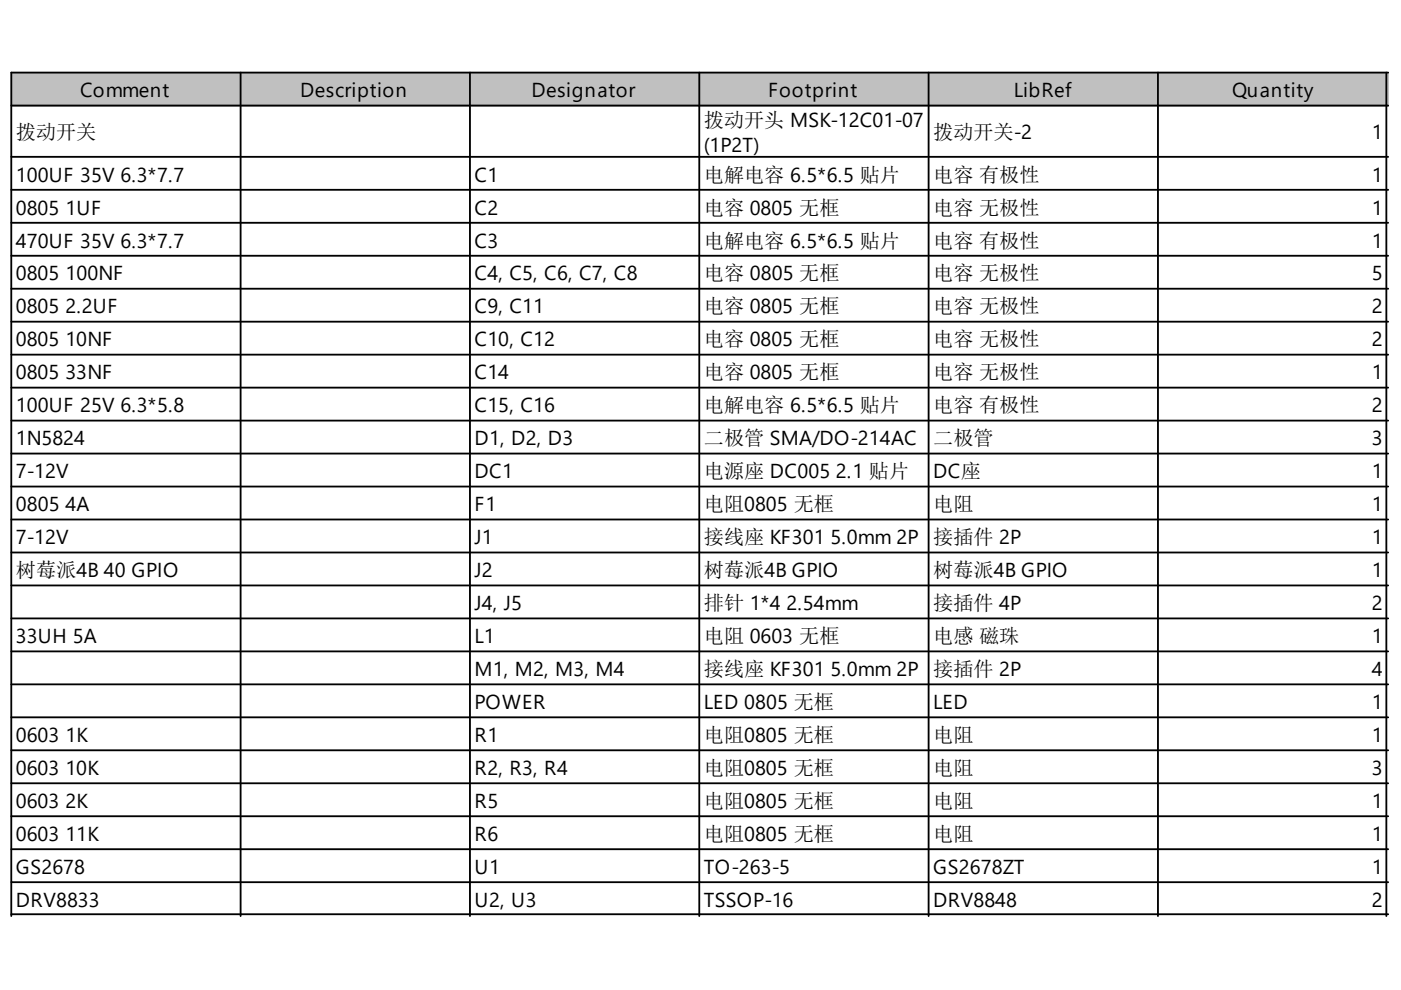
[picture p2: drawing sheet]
<svg xmlns="http://www.w3.org/2000/svg" width="297mm" height="210mm" viewBox="0 0 297 210" stroke-linecap="round" stroke-linejoin="round" font-family="sans-serif">
<defs><g id="words">
<g font-size="4.3">
<text x="17" y="20.6">Comment</text>
<text x="63.7" y="20.6">Description</text>
<text x="112.7" y="20.6">Designator</text>
<text x="162.8" y="20.6">Footprint</text>
<text x="215" y="20.6">LibRef</text>
<text x="261.3" y="20.6">Quantity</text>
<text x="3.4" y="29.6">拨动开关</text>
<text x="149.2" y="26.8">拨动开头 MSK-12C01-07</text>
<text x="197.9" y="29.6">拨动开关-2</text>
<text x="290.8" y="29.6">1</text>
<text x="149.2" y="32.3">(1P2T)</text>
<text x="3.4" y="38.5">100UF 35V 6.3*7.7</text>
<text x="100.6" y="38.5">C1</text>
<text x="149.2" y="38.5">电解电容 6.5*6.5 贴片</text>
<text x="197.9" y="38.5">电容 有极性</text>
<text x="290.8" y="38.5">1</text>
<text x="3.4" y="45.5">0805</text>
<text x="13.9" y="45.5">1UF</text>
<text x="100.6" y="45.5">C2</text>
<text x="149.2" y="45.5">电容 0805 无框</text>
<text x="197.9" y="45.5">电容 无极性</text>
<text x="290.8" y="45.5">1</text>
<text x="3.4" y="52.5">470UF 35V 6.3*7.7</text>
<text x="100.6" y="52.5">C3</text>
<text x="149.2" y="52.5">电解电容 6.5*6.5 贴片</text>
<text x="197.9" y="52.5">电容 有极性</text>
<text x="290.8" y="52.5">1</text>
<text x="3.4" y="59.5">0805</text>
<text x="13.9" y="59.5">100NF</text>
<text x="100.6" y="59.5">C4, C5, C6, C7, C8</text>
<text x="149.2" y="59.5">电容 0805 无框</text>
<text x="197.9" y="59.5">电容 无极性</text>
<text x="290.8" y="59.5">5</text>
<text x="3.4" y="66.5">0805</text>
<text x="13.9" y="66.5">2.2UF</text>
<text x="100.6" y="66.5">C9, C11</text>
<text x="149.2" y="66.5">电容 0805 无框</text>
<text x="197.9" y="66.5">电容 无极性</text>
<text x="290.8" y="66.5">2</text>
<text x="3.4" y="73.4">0805</text>
<text x="13.9" y="73.4">10NF</text>
<text x="100.6" y="73.4">C10, C12</text>
<text x="149.2" y="73.4">电容 0805 无框</text>
<text x="197.9" y="73.4">电容 无极性</text>
<text x="290.8" y="73.4">2</text>
<text x="3.4" y="80.4">0805</text>
<text x="13.9" y="80.4">33NF</text>
<text x="100.6" y="80.4">C14</text>
<text x="149.2" y="80.4">电容 0805 无框</text>
<text x="197.9" y="80.4">电容 无极性</text>
<text x="290.8" y="80.4">1</text>
<text x="3.4" y="87.4">100UF 25V 6.3*5.8</text>
<text x="100.6" y="87.4">C15, C16</text>
<text x="149.2" y="87.4">电解电容 6.5*6.5 贴片</text>
<text x="197.9" y="87.4">电容 有极性</text>
<text x="290.8" y="87.4">2</text>
<text x="3.4" y="94.4">1N5824</text>
<text x="100.6" y="94.4">D1, D2, D3</text>
<text x="149.2" y="94.4">二极管 SMA/DO-214AC</text>
<text x="197.9" y="94.4">二极管</text>
<text x="290.8" y="94.4">3</text>
<text x="3.4" y="101.4">7-12V</text>
<text x="100.6" y="101.4">DC1</text>
<text x="149.2" y="101.4">电源座 DC005</text>
<text x="177.2" y="101.4">2.1 贴片</text>
<text x="197.9" y="101.4">DC座</text>
<text x="290.8" y="101.4">1</text>
<text x="3.4" y="108.4">0805</text>
<text x="13.9" y="108.4">4A</text>
<text x="100.6" y="108.4">F1</text>
<text x="149.2" y="108.4">电阻0805 无框</text>
<text x="197.9" y="108.4">电阻</text>
<text x="290.8" y="108.4">1</text>
<text x="3.4" y="115.4">7-12V</text>
<text x="100.6" y="115.4">J1</text>
<text x="149.2" y="115.4">接线座 KF301</text>
<text x="176.1" y="115.4">5.0mm 2P</text>
<text x="197.9" y="115.4">接插件 2P</text>
<text x="290.8" y="115.4">1</text>
<text x="3.4" y="122.4">树莓派4B 40 GPIO</text>
<text x="100.6" y="122.4">J2</text>
<text x="149.2" y="122.4">树莓派4B GPIO</text>
<text x="197.9" y="122.4">树莓派4B GPIO</text>
<text x="290.8" y="122.4">1</text>
<text x="100.6" y="129.4">J4, J5</text>
<text x="149.2" y="129.4">排针 1*4</text>
<text x="166.7" y="129.4">2.54mm</text>
<text x="197.9" y="129.4">接插件 4P</text>
<text x="290.8" y="129.4">2</text>
<text x="3.4" y="136.4">33UH 5A</text>
<text x="100.6" y="136.4">L1</text>
<text x="149.2" y="136.4">电阻 0603 无框</text>
<text x="197.9" y="136.4">电感 磁珠</text>
<text x="290.8" y="136.4">1</text>
<text x="100.6" y="143.4">M1, M2, M3, M4</text>
<text x="149.2" y="143.4">接线座 KF301</text>
<text x="176.1" y="143.4">5.0mm 2P</text>
<text x="197.9" y="143.4">接插件 2P</text>
<text x="290.8" y="143.4">4</text>
<text x="100.6" y="150.3">POWER</text>
<text x="149.2" y="150.3">LED 0805 无框</text>
<text x="197.9" y="150.3">LED</text>
<text x="290.8" y="150.3">1</text>
<text x="3.4" y="157.3">0603</text>
<text x="13.9" y="157.3">1K</text>
<text x="100.6" y="157.3">R1</text>
<text x="149.2" y="157.3">电阻0805 无框</text>
<text x="197.9" y="157.3">电阻</text>
<text x="290.8" y="157.3">1</text>
<text x="3.4" y="164.3">0603</text>
<text x="13.9" y="164.3">10K</text>
<text x="100.6" y="164.3">R2, R3, R4</text>
<text x="149.2" y="164.3">电阻0805 无框</text>
<text x="197.9" y="164.3">电阻</text>
<text x="290.8" y="164.3">3</text>
<text x="3.4" y="171.3">0603</text>
<text x="13.9" y="171.3">2K</text>
<text x="100.6" y="171.3">R5</text>
<text x="149.2" y="171.3">电阻0805 无框</text>
<text x="197.9" y="171.3">电阻</text>
<text x="290.8" y="171.3">1</text>
<text x="3.4" y="178.3">0603</text>
<text x="13.9" y="178.3">11K</text>
<text x="100.6" y="178.3">R6</text>
<text x="149.2" y="178.3">电阻0805 无框</text>
<text x="197.9" y="178.3">电阻</text>
<text x="290.8" y="178.3">1</text>
<text x="3.4" y="185.3">GS2678</text>
<text x="100.6" y="185.3">U1</text>
<text x="149.2" y="185.3">TO-263-5</text>
<text x="197.9" y="185.3">GS2678ZT</text>
<text x="290.8" y="185.3">1</text>
<text x="3.4" y="192.3">DRV8833</text>
<text x="100.6" y="192.3">U2, U3</text>
<text x="149.2" y="192.3">TSSOP-16</text>
<text x="197.9" y="192.3">DRV8848</text>
<text x="290.8" y="192.3">2</text>
</g>
</g></defs>
<g fill="#c0c0c0">
<path d="M2.5 15.5h48.7v7.1h-48.7z" fill-rule="evenodd"/>
<path d="M50.8 15.5h49v7.1h-49z" fill-rule="evenodd"/>
<path d="M99.4 15.5h49.1v7.1h-49.1z" fill-rule="evenodd"/>
<path d="M148.1 15.5h49v7.1h-49z" fill-rule="evenodd"/>
<path d="M196.7 15.5h49v7.1h-49z" fill-rule="evenodd"/>
<path d="M245.3 15.5h49v7.1h-49z" fill-rule="evenodd"/>
</g>
<g fill="none" stroke="#000" stroke-width=".39">
<path d="M51 15.4v178.8M99.6 15.4v178.8M148.3 15.4v178.8M196.9 15.4v178.8M245.5 15.4v178.8M293.9 15.4v178.8M294.3 15.4h-291.9v178.8M2.4 22.4h291.9M2.4 33.3h291.9M2.4 40.2h291.9M2.4 47.2h291.9M2.4 54.2h291.9"/>
<path d="M2.4 61.2h291.9M2.4 68.2h291.9M2.4 75.2h291.9M2.4 82.2h291.9M2.4 89.2h291.9M2.4 96.2h291.9M2.4 103.2h291.9M2.4 110.1h291.9M2.4 117.1h291.9M2.4 124.1h291.9M2.4 131.1h291.9M2.4 138.1h291.9"/>
<path d="M2.4 145.1h291.9M2.4 152.1h291.9M2.4 159.1h291.9M2.4 166.1h291.9M2.4 173.1h291.9M2.4 180.1h291.9M2.4 187h291.9M2.4 193.8h291.9"/>
</g>
<use href="#words"/>
</svg>
